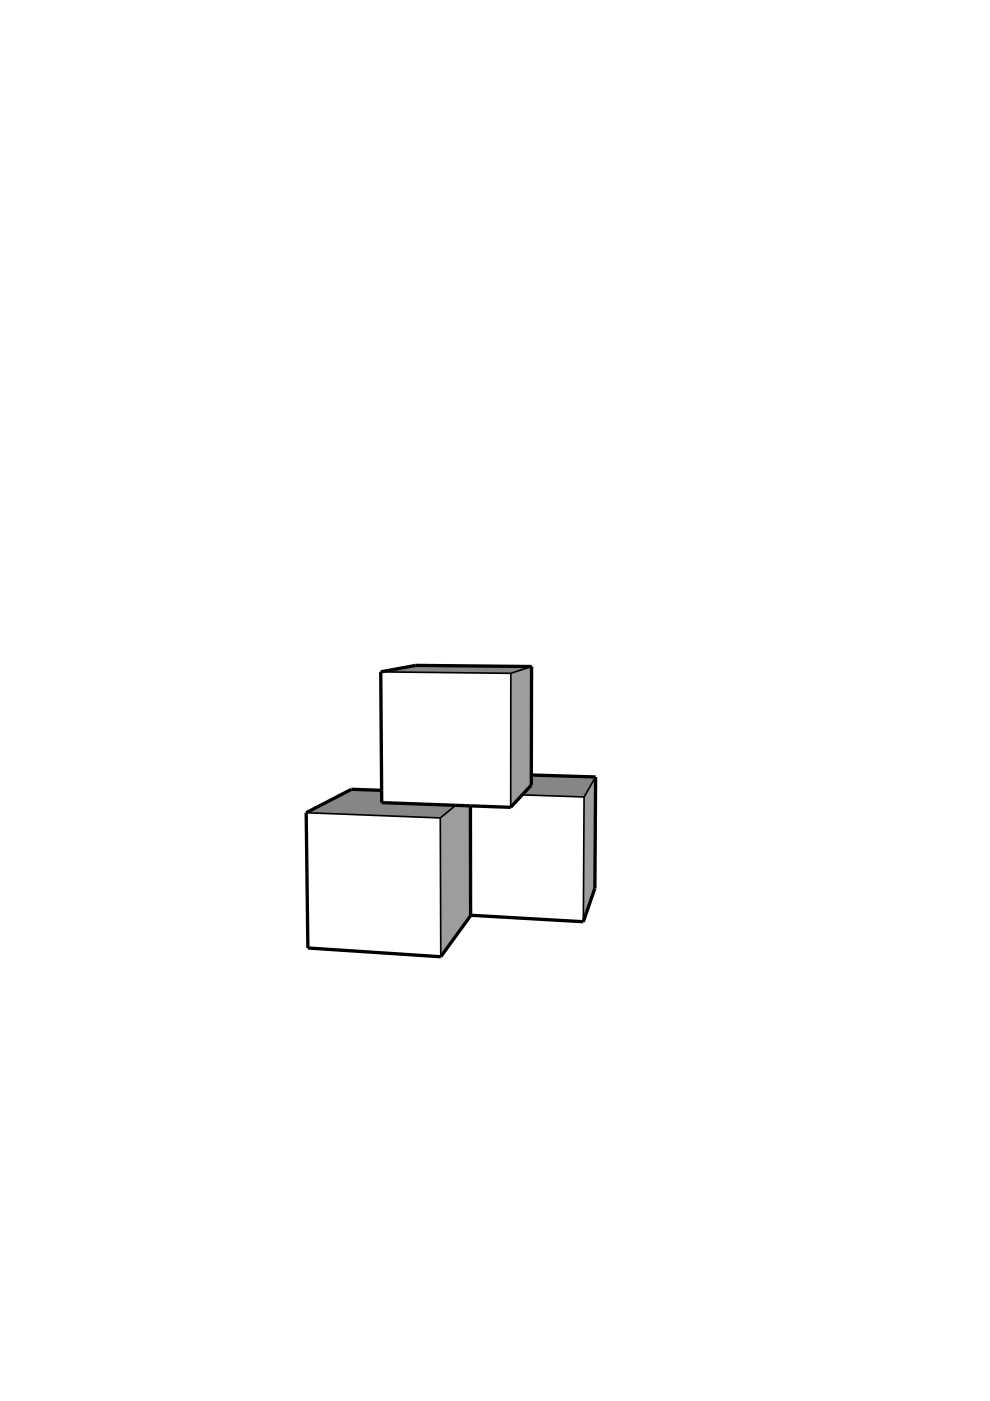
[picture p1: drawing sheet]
<svg xmlns="http://www.w3.org/2000/svg" width="210mm" height="297mm" viewBox="0 0 210 297" stroke-linecap="round" stroke-linejoin="round" font-family="sans-serif">
<path d="M80.7 142.5l7.5-1.4 24.5 .2-4.4 1.5z" fill="#868686"/>
<path d="M108.3 142.8l4.4-1.5-.1 25.2-4.3 4.7z" fill="#9d9d9d"/>
<path d="M80.7 142.5l27.6 .3v28.4l-27.4-1z" fill="#fff"/>
<path d="M64.9 172.3l9.6-5 6.4 .3v2.6l15.7 .5-3.3 2.7z" fill="#868686"/>
<path d="M126.3 164.7l-.2 23.6-2.4 7.1 .1-26.4z" fill="#9d9d9d"/>
<path d="M112.7 164.3l13.6 .4-2.5 4.3-13.1-.5 1.9-2z" fill="#868686"/>
<path d="M99.7 170.9l8.6 .3 2.4-2.7 13.1 .5-.1 26.4-23.9-1.3z" fill="#fff"/>
<path d="M93.3 173.4l3.3-2.7 3.1 .2 .1 23.2-6.3 8.7z" fill="#9d9d9d"/>
<path d="M64.9 172.3l28.4 1.1 .2 29.4-28.2-1.8z" fill="#fff"/>
<path d="M80.7 142.5l7.5-1.4 24.5 .2-.1 25.2-4.3 4.7-27.4-1zM80.9 167.6l-6.4-.3-9.6 5 .4 28.7 28.2 1.8 6.3-8.7-.1-23.2M112.7 164.3l13.6 .4-.2 23.6-2.4 7.1-23.9-1.3" fill="none" stroke="#000" stroke-width=".71" stroke-linecap="butt"/>
<path d="M80.7 142.5l27.6 .3M108.3 142.8v28.4M112.7 141.3l-4.4 1.5M64.9 172.3l28.4 1.1M93.3 173.4l.2 29.4M96.6 170.7l-3.3 2.7M110.7 168.5l13.1 .5M123.8 169l-.1 26.4M126.3 164.7l-2.5 4.3" fill="none" stroke="#000" stroke-width=".35"/>
</svg>
